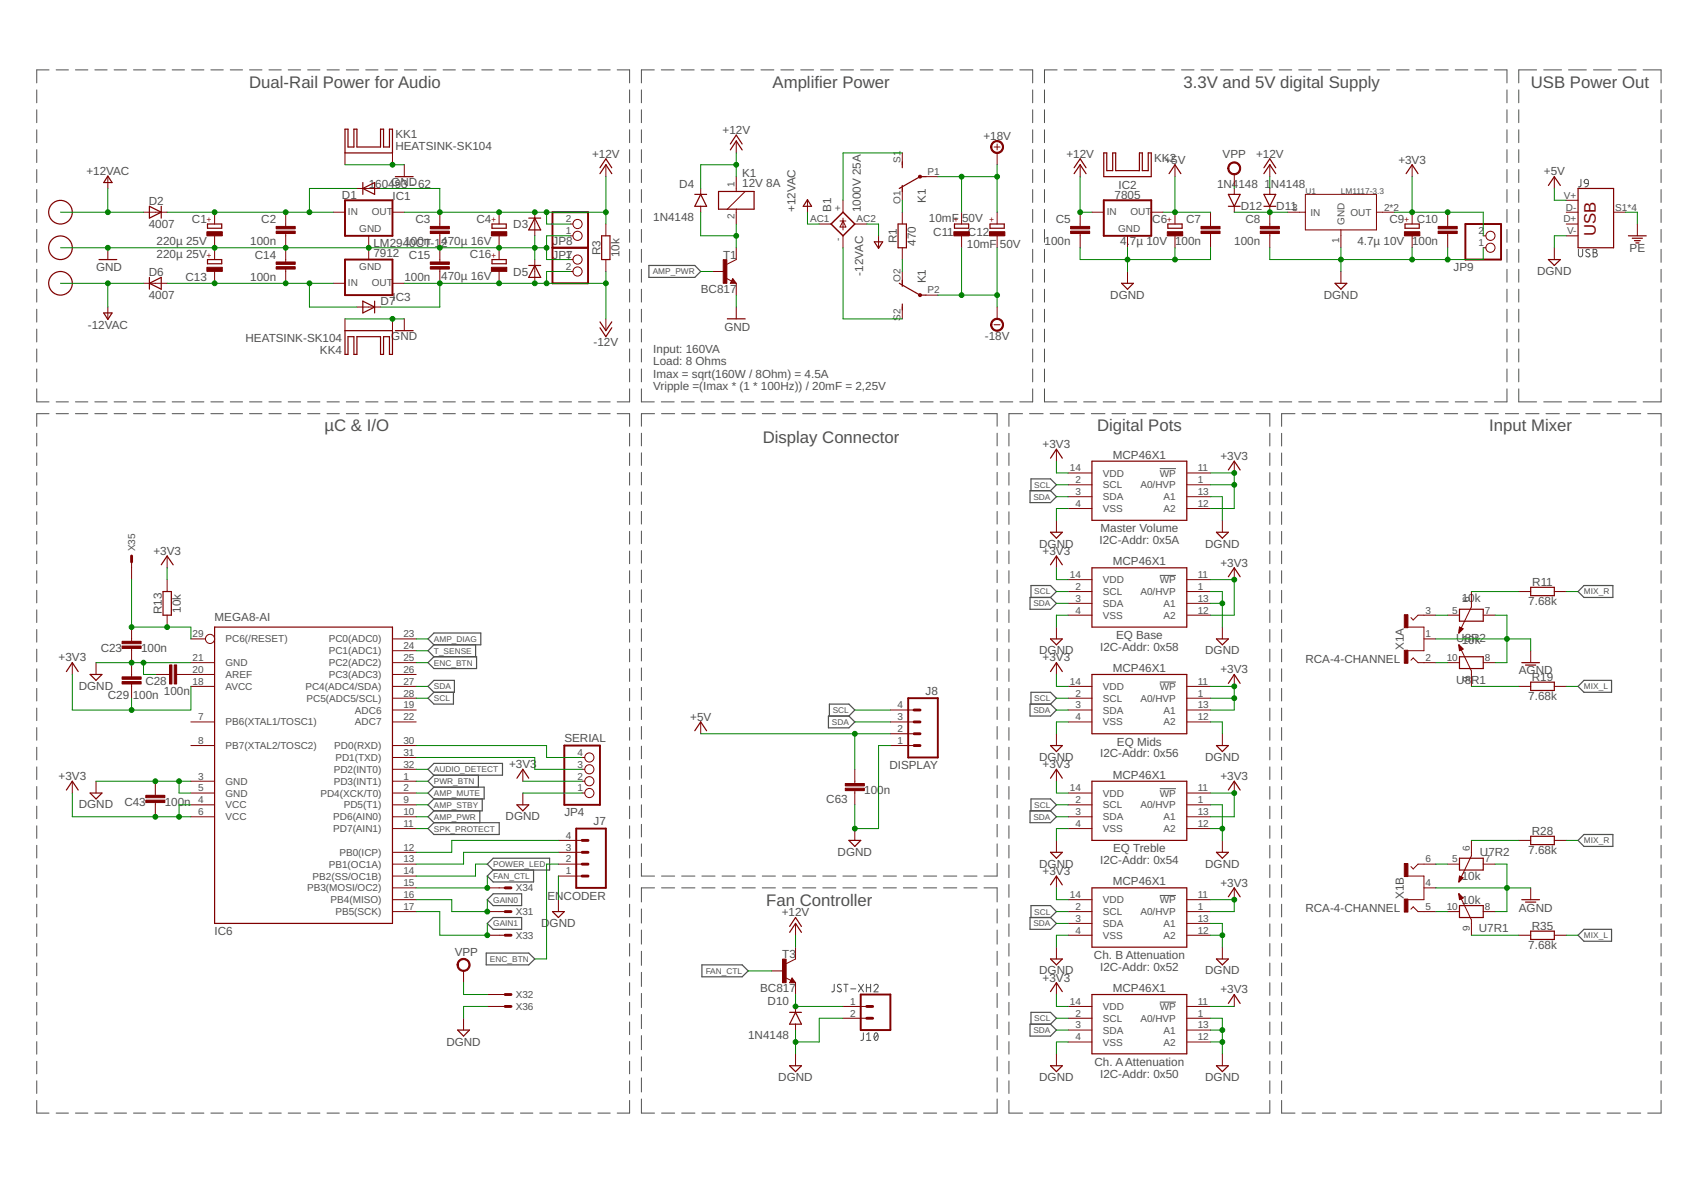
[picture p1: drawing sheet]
<svg xmlns="http://www.w3.org/2000/svg" width="297mm" height="210mm" viewBox="0 0 297 210" stroke-linecap="round" stroke-linejoin="round" font-family="sans-serif">
<defs><g id="words">
<g font-size="2.9" fill="#505050">
<text x="43.8" y="15.4">Dual-Rail Power for Audio</text>
<text x="135.7" y="15.4">Amplifier Power</text>
<text x="207.9" y="15.4">3.3V and 5V digital Supply</text>
<text x="268.9" y="15.4">USB Power Out</text>
<text x="57" y="75.8">µC &amp; I/O</text>
<text x="134" y="77.9">Display Connector</text>
<text x="192.7" y="75.8">Digital Pots</text>
<text x="261.6" y="75.8">Input Mixer</text>
<text x="134.6" y="159.1">Fan Controller</text>
</g>
<text font-size="2.9" fill="#800000" x="280.3" y="41.4" transform="rotate(-90 280.3 41.4)">USB</text>
<g font-size="2.1" fill="#505050">
<text x="126.9" y="23.5">+12V</text>
<text x="69.5" y="26.3">HEATSINK-SK104</text>
<text x="69.5" y="24.3">KK1</text>
<text x="104" y="27.7">+12V</text>
<text x="172.7" y="24.6">+18V</text>
<text x="187.3" y="27.7">+12V</text>
<text x="202.7" y="28.4">KK2</text>
<text x="204.5" y="28.7">+5V</text>
<text x="214.8" y="27.7">VPP</text>
<text x="220.6" y="27.7">+12V</text>
<text x="245.6" y="28.7">+3V3</text>
<text x="15.2" y="30.7">+12VAC</text>
<text x="60.1" y="35">D1</text>
<text x="64.8" y="33.1">1</text>
<text x="65.9" y="33.1">604GND62</text>
<text x="68.9" y="35.2">I</text>
<text x="69.3" y="33.1">93 -</text>
<text x="69.5" y="35.2">C1</text>
<text x="119.3" y="32.9">D4</text>
<text x="130.4" y="32.8">12V 8A</text>
<text x="130.4" y="31">K1</text>
<text x="162.7" y="35.6" transform="rotate(-90 162.7 35.6)">K1</text>
<text x="195.8" y="34.9">7805</text>
<text x="196.5" y="33.2">IC2</text>
<text x="213.8" y="32.9">1N4148</text>
<text x="222.1" y="32.9">1</text>
<text x="223.3" y="32.9">N4148</text>
<text x="271.2" y="30.8">+5V</text>
<text x="26.1" y="40">4007</text>
<text x="26.1" y="36">D2</text>
<text x="33.7" y="39.1">C1</text>
<text x="45.9" y="39.2">C2</text>
<text x="73" y="39.2">C3</text>
<text x="83.7" y="39.1">C4</text>
<text x="90.2" y="40.1">D3</text>
<text x="114.7" y="38.9">1N4148</text>
<text x="139.7" y="37.3" transform="rotate(-90 139.7 37.3)">+12VAC</text>
<text x="146" y="37.3" transform="rotate(-90 146 37.3)">B1</text>
<text x="151.2" y="37.3" transform="rotate(-90 151.2 37.3)">1000V 25A</text>
<text x="163.2" y="39">10mF</text>
<text x="163.9" y="41.5">C11</text>
<text x="169" y="39">50V</text>
<text x="170" y="41.5">C12</text>
<text x="185.4" y="39.2">C5</text>
<text x="202.4" y="39.1">C6</text>
<text x="208.3" y="39.2">C7</text>
<text x="217.9" y="36.8">D12</text>
<text x="218.8" y="39.2">C8</text>
<text x="224.2" y="36.8">D11</text>
<text x="244.1" y="39.1">C9</text>
<text x="248.9" y="39.2">C10</text>
<text x="16.9" y="47.7">GND</text>
<text x="27.5" y="45.3">220µ 25V</text>
<text x="27.5" y="43">220µ 25V</text>
<text x="44" y="43.1">100n</text>
<text x="44.8" y="45.4">C14</text>
<text x="65.6" y="45.2">7912</text>
<text x="65.6" y="43.3">LM294100CT</text>
<text x="71.8" y="45.4">C15</text>
<text x="73.3" y="43.1">0n-1</text>
<text x="77.5" y="43.3">2</text>
<text x="77.5" y="43">470µ 16V</text>
<text x="82.6" y="45.4">C16</text>
<text x="97.1" y="45.5">JP7</text>
<text x="97.1" y="43">JP8</text>
<text x="105.5" y="44.8" transform="rotate(-90 105.5 44.8)">R3</text>
<text x="108.8" y="45.2" transform="rotate(-90 108.8 45.2)">10k</text>
<text x="127" y="45.4">T1</text>
<text x="157.6" y="42.7" transform="rotate(-90 157.6 42.7)">R1</text>
<text x="160.9" y="43.1" transform="rotate(-90 160.9 43.1)">470</text>
<text x="169.8" y="43.6">10mF</text>
<text x="175.7" y="43.6">50V</text>
<text x="183.5" y="43.1">100n</text>
<text x="196.8" y="43">4.</text>
<text x="198.5" y="43">7µ 10V</text>
<text x="206.4" y="43.1">100n</text>
<text x="216.8" y="43.1">100n</text>
<text x="238.4" y="43">4.7µ 10V</text>
<text x="248.1" y="43.1">100n</text>
<text x="255.3" y="47.6">JP9</text>
<text x="286.3" y="44.4">PE</text>
<text x="26.1" y="52.5">4007</text>
<text x="26.1" y="48.5">D6</text>
<text x="32.6" y="49.3">C13</text>
<text x="44" y="49.3">100n</text>
<text x="66.9" y="53.5">D7</text>
<text x="68.9" y="52.9">IC3</text>
<text x="71" y="49.3">100n</text>
<text x="77.5" y="49.2">470µ 16V</text>
<text x="90.2" y="48.4">D5</text>
<text x="123.1" y="51.4">BC817</text>
<text x="151.6" y="48.5" transform="rotate(-90 151.6 48.5)">-12VAC</text>
<text x="162.7" y="49.8" transform="rotate(-90 162.7 49.8)">K1</text>
<text x="195" y="52.5">DGND</text>
<text x="232.5" y="52.5">DGND</text>
<text x="270" y="48.3">DGND</text>
<text x="15.4" y="57.8">-12VAC</text>
<text x="68.7" y="59.8">GND</text>
<text x="127.2" y="58.1">GND</text>
<text x="173" y="59.8">-18V</text>
<text x="43.1" y="60.1">HEATSINK-SK104</text>
<text x="56.2" y="62.2">KK4</text>
<text x="104.3" y="60.8">-12V</text>
<text x="114.8" y="62">Input: 160VA</text>
<text x="114.8" y="64.1">Load: 8 Ohms</text>
<text x="114.8" y="66.3">Imax = sqrt(160W / 8Ohm) = 4.5A</text>
<text x="114.8" y="68.5">Vripple =(Imax * (1 * 100Hz)) / 20mF = 2,25V</text>
<text x="183.2" y="78.7">+3V3</text>
<text x="195.5" y="80.6">MCP46X1</text>
<text x="214.4" y="80.8">+3V3</text>
<text x="193.1" y="95.6">I2C-Addr: 0x5A</text>
<text x="193.3" y="93.5">Master Volume</text>
<text x="27" y="97.4">+3V3</text>
<text x="182.5" y="96.2">DGND</text>
<text x="183.2" y="97.4">+3V3</text>
<text x="195.5" y="99.3">MCP46X1</text>
<text x="211.7" y="96.2">DGND</text>
<text x="214.4" y="99.5">+3V3</text>
<text x="28.4" y="107.9" transform="rotate(-90 28.4 107.9)">R13</text>
<text x="31.8" y="107.6" transform="rotate(-90 31.8 107.6)">10k</text>
<text x="256.8" y="105.8">10</text>
<text x="259.1" y="105.8">k</text>
<text x="268.5" y="106.3">7.68k</text>
<text x="269.2" y="103">R11</text>
<text x="37.7" y="109.1">MEGA8-AI</text>
<text x="196" y="112.2">EQ Base</text>
<text x="255.8" y="112.8">U180Rk2</text>
<text x="10.3" y="116.2">+3V3</text>
<text x="17.7" y="114.5">C23</text>
<text x="24.8" y="114.5">100n</text>
<text x="182.5" y="114.9">DGND</text>
<text x="183.2" y="116.2">+3V3</text>
<text x="193.2" y="114.3">I2C-Addr: 0x58</text>
<text x="195.5" y="118.1">MCP46X1</text>
<text x="211.7" y="114.9">DGND</text>
<text x="214.4" y="118.3">+3V3</text>
<text x="229.3" y="116.4">RCA-4-CHANNEL</text>
<text x="246.6" y="114.2" transform="rotate(-90 246.6 114.2)">X1A</text>
<text x="266.8" y="118.5">AGND</text>
<text x="269.1" y="119.6">R19</text>
<text x="13.8" y="121.2">DGND</text>
<text x="18.9" y="122.8">C29</text>
<text x="23.3" y="122.8">100n</text>
<text x="25.5" y="120.2">C28</text>
<text x="28.8" y="122.1">100n</text>
<text x="162.6" y="122">J8</text>
<text x="255.8" y="120.1">U8R1</text>
<text x="268.5" y="123">7.68k</text>
<text x="99.1" y="130.3">SERIAL</text>
<text x="121.2" y="126.6">+5V</text>
<text x="196.2" y="131">EQ Mids</text>
<text x="10.3" y="137">+3V3</text>
<text x="89.4" y="134.9">+3V3</text>
<text x="156.2" y="135.1">DISPLAY</text>
<text x="182.5" y="133.7">DGND</text>
<text x="183.2" y="134.9">+3V3</text>
<text x="193.2" y="133.1">I2C-Addr: 0x56</text>
<text x="195.5" y="136.8">MCP46X1</text>
<text x="211.7" y="133.7">DGND</text>
<text x="214.4" y="137">+3V3</text>
<text x="13.8" y="142">DGND</text>
<text x="21.8" y="141.5">C43</text>
<text x="28.9" y="141.5">100n</text>
<text x="99.1" y="143.4">JP4</text>
<text x="145.1" y="141.1">C63</text>
<text x="151.8" y="139.5">100n</text>
<text x="88.8" y="144.1">DGND</text>
<text x="104.3" y="144.9">J7</text>
<text x="195.5" y="149.7">EQ Treble</text>
<text x="269.1" y="146.7">R28</text>
<text x="147.1" y="150.3">DGND</text>
<text x="182.5" y="152.4">DGND</text>
<text x="183.2" y="153.7">+3V3</text>
<text x="193.2" y="151.8">I2C-Addr: 0x54</text>
<text x="195.5" y="155.5">MCP46X1</text>
<text x="211.7" y="152.4">DGND</text>
<text x="214.4" y="155.7">+3V3</text>
<text x="256.8" y="154.5">10k</text>
<text x="260" y="150.3">U7R2</text>
<text x="268.5" y="150">7.68k</text>
<text x="96.2" y="158">ENCODER</text>
<text x="137.3" y="161">+12V</text>
<text x="229.3" y="160.1">RCA-4-CHANNEL</text>
<text x="246.6" y="157.9" transform="rotate(-90 246.6 157.9)">X1B</text>
<text x="256.8" y="158.7">10k</text>
<text x="266.8" y="160.1">AGND</text>
<text x="37.7" y="164.3">IC6</text>
<text x="79.9" y="167.9">VPP</text>
<text x="95.1" y="162.8">D</text>
<text x="96.5" y="162.8">GND</text>
<text x="259.8" y="163.6">U7R1</text>
<text x="268.5" y="166.7">7.68k</text>
<text x="269.1" y="163.3">R35</text>
<text x="137.4" y="168.3">T3</text>
<text x="182.5" y="171.2">DGND</text>
<text x="183.2" y="172.4">+3V3</text>
<text x="192.2" y="168.4">Ch. B Attenuation</text>
<text x="193.2" y="170.5">I2C-Addr: 0x52</text>
<text x="211.7" y="171.2">DGND</text>
<text x="133.5" y="174.2">BC817</text>
<text x="134.8" y="176.6">D10</text>
<text x="195.5" y="174.3">MCP46X1</text>
<text x="214.4" y="174.5">+3V3</text>
<text x="78.4" y="183.7">DGND</text>
<text x="131.4" y="182.6">1N4148</text>
<text x="136.7" y="189.9">DGND</text>
<text x="182.5" y="189.9">DGND</text>
<text x="192.3" y="187.2">Ch. AAttenuation</text>
<text x="193.2" y="189.3">I2C-Addr: 0x50</text>
<text x="211.7" y="189.9">DGND</text>
</g>
<g font-size="1.8" fill="#505050">
<text x="158.2" y="28.6" transform="rotate(-90 158.2 28.6)">S1</text>
<text x="129" y="32.8" transform="rotate(-90 129 32.8)">1</text>
<text x="158.2" y="35.7" transform="rotate(-90 158.2 35.7)">O1</text>
<text x="162.9" y="30.7">P1</text>
<text x="274.7" y="34.9">V+</text>
<text x="61.1" y="37.8">IN</text>
<text x="63.1" y="40.8">GND</text>
<text x="65.3" y="37.8">OUT</text>
<text x="99.4" y="41.1">1</text>
<text x="99.4" y="39.1">2</text>
<text x="129" y="38.5" transform="rotate(-90 129 38.5)">2</text>
<text x="142.3" y="39.1">AC1</text>
<text x="147.8" y="37" transform="rotate(-90 147.8 37)">+</text>
<text x="150.5" y="39.1">AC2</text>
<text x="194.4" y="37.8">IN</text>
<text x="196.4" y="40.8">GND</text>
<text x="198.6" y="37.8">OUT</text>
<text x="227" y="37">3</text>
<text x="230.2" y="37.9">IN</text>
<text x="236.2" y="39.5" transform="rotate(-90 236.2 39.5)">GND</text>
<text x="237.2" y="37.9">OUT</text>
<text x="243.1" y="37">2*2</text>
<text x="259.7" y="41.1">2</text>
<text x="274.6" y="39.1">D+</text>
<text x="275" y="37">D-</text>
<text x="275.3" y="41.1">V-</text>
<text x="283.7" y="37">S1*4</text>
<text x="63.1" y="47.5">GND</text>
<text x="99.4" y="45.3">1</text>
<text x="99.4" y="47.4">2</text>
<text x="147.8" y="42.3" transform="rotate(-90 147.8 42.3)">-</text>
<text x="235.3" y="42.7" transform="rotate(-90 235.3 42.7)">1</text>
<text x="259.7" y="43.2">1</text>
<text x="61.1" y="50.3">IN</text>
<text x="65.3" y="50.3">OUT</text>
<text x="158.2" y="49.5" transform="rotate(-90 158.2 49.5)">O2</text>
<text x="162.9" y="51.6">P2</text>
<text x="158.2" y="56.4" transform="rotate(-90 158.2 56.4)">S2</text>
<text x="187.9" y="82.8">14</text>
<text x="193.7" y="83.7">VDD</text>
<text x="203.7" y="83.7">WP</text>
<text x="210.4" y="82.8">11</text>
<text x="188.9" y="84.9">2</text>
<text x="188.9" y="87">3</text>
<text x="188.9" y="89">4</text>
<text x="193.7" y="85.8">SCL</text>
<text x="193.7" y="87.9">SDA</text>
<text x="193.7" y="89.9">VSS</text>
<text x="200.3" y="85.8">A0/HVP</text>
<text x="204.4" y="87.9">A1</text>
<text x="204.4" y="89.9">A2</text>
<text x="210.4" y="84.9">1</text>
<text x="210.4" y="87">13</text>
<text x="210.4" y="89">12</text>
<text x="23.7" y="96.8" transform="rotate(-90 23.7 96.8)">X35</text>
<text x="187.9" y="101.5">14</text>
<text x="210.4" y="101.5">11</text>
<text x="188.9" y="103.6">2</text>
<text x="188.9" y="105.7">3</text>
<text x="188.9" y="107.8">4</text>
<text x="193.7" y="104.5">SCL</text>
<text x="193.7" y="106.6">SDA</text>
<text x="193.7" y="102.4">VDD</text>
<text x="200.3" y="104.5">A0/HVP</text>
<text x="203.7" y="102.4">WP</text>
<text x="204.4" y="106.6">A1</text>
<text x="210.4" y="103.6">1</text>
<text x="210.4" y="105.7">13</text>
<text x="210.4" y="107.8">12</text>
<text x="250.4" y="107.8">3</text>
<text x="255.1" y="107.8">5</text>
<text x="258.2" y="105.7" transform="rotate(-90 258.2 105.7)">6</text>
<text x="260.8" y="107.8">7</text>
<text x="33.8" y="111.9">29</text>
<text x="39.6" y="112.9">PC6(/RESET)</text>
<text x="57.7" y="112.9">PC0(ADC0)</text>
<text x="70.9" y="111.9">23</text>
<text x="193.7" y="108.7">VSS</text>
<text x="204.4" y="108.7">A2</text>
<text x="250.4" y="111.9">1</text>
<text x="33.8" y="116.1">21</text>
<text x="33.8" y="118.2">20</text>
<text x="39.6" y="117">GND</text>
<text x="39.6" y="119.1">AREF</text>
<text x="57.7" y="119.1">PC3(ADC3)</text>
<text x="57.7" y="117">PC2(ADC2)</text>
<text x="57.7" y="114.9">PC1(ADC1)</text>
<text x="70.9" y="118.2">26</text>
<text x="70.9" y="116.1">25</text>
<text x="70.9" y="114">24</text>
<text x="250.4" y="116.1">2</text>
<text x="254.1" y="116.1">10</text>
<text x="258.2" y="119.7" transform="rotate(-90 258.2 119.7)">9</text>
<text x="260.8" y="116.1">8</text>
<text x="33.8" y="120.3">18</text>
<text x="39.6" y="121.2">AVCC</text>
<text x="53.6" y="121.2">PC4(ADC4/SDA)</text>
<text x="53.8" y="123.3">PC5(ADC5/SCL)</text>
<text x="62.3" y="125.3">ADC6</text>
<text x="70.9" y="124.4">19</text>
<text x="70.9" y="122.3">28</text>
<text x="70.9" y="120.3">27</text>
<text x="157.7" y="124.4">4</text>
<text x="187.9" y="120.3">14</text>
<text x="188.9" y="122.3">2</text>
<text x="188.9" y="124.4">3</text>
<text x="193.7" y="123.3">SCL</text>
<text x="193.7" y="125.3">SDA</text>
<text x="193.7" y="121.2">VDD</text>
<text x="200.3" y="123.3">A0/HVP</text>
<text x="203.7" y="121.2">WP</text>
<text x="204.4" y="125.3">A1</text>
<text x="210.4" y="122.3">1</text>
<text x="210.4" y="124.4">13</text>
<text x="210.4" y="120.3">11</text>
<text x="34.8" y="130.7">8</text>
<text x="34.8" y="126.5">7</text>
<text x="39.6" y="131.6">PB7(XTAL2/TOSC2)</text>
<text x="39.6" y="127.4">PB6(XTAL1/TOSC1)</text>
<text x="58.7" y="131.6">PD0(RXD)</text>
<text x="62.3" y="127.4">ADC7</text>
<text x="70.9" y="130.7">30</text>
<text x="70.9" y="126.5">22</text>
<text x="157.7" y="130.7">1</text>
<text x="157.7" y="128.6">2</text>
<text x="157.7" y="126.5">3</text>
<text x="188.9" y="126.5">4</text>
<text x="193.7" y="127.4">VSS</text>
<text x="204.4" y="127.4">A2</text>
<text x="210.4" y="126.5">12</text>
<text x="34.8" y="136.9">3</text>
<text x="39.6" y="137.8">GND</text>
<text x="58.6" y="137.8">PD3(INT1)</text>
<text x="58.6" y="135.8">PD2(INT0)</text>
<text x="58.9" y="133.7">PD1(TXD)</text>
<text x="70.9" y="136.9">1</text>
<text x="70.9" y="134.8">32</text>
<text x="70.9" y="132.8">31</text>
<text x="101.5" y="136.9">2</text>
<text x="101.5" y="134.8">3</text>
<text x="101.5" y="132.8">4</text>
<text x="34.8" y="139">5</text>
<text x="34.8" y="141.1">4</text>
<text x="34.8" y="143.2">6</text>
<text x="39.6" y="139.9">GND</text>
<text x="39.6" y="142">VCC</text>
<text x="56.3" y="139.9">PD4(XCK/T0)</text>
<text x="60.4" y="142">PD5(T1)</text>
<text x="70.9" y="143.2">10</text>
<text x="70.9" y="141.1">9</text>
<text x="70.9" y="139">2</text>
<text x="101.5" y="139">1</text>
<text x="187.9" y="139">14</text>
<text x="188.9" y="141.1">2</text>
<text x="188.9" y="143.2">3</text>
<text x="193.7" y="142">SCL</text>
<text x="193.7" y="139.9">VDD</text>
<text x="200.3" y="142">A0/HVP</text>
<text x="203.7" y="139.9">WP</text>
<text x="210.4" y="141.1">1</text>
<text x="210.4" y="143.2">13</text>
<text x="210.4" y="139">11</text>
<text x="39.6" y="144.1">VCC</text>
<text x="58.5" y="146.2">PD7(AIN1)</text>
<text x="58.5" y="144.1">PD6(AIN0)</text>
<text x="70.9" y="149.4">12</text>
<text x="70.9" y="145.3">11</text>
<text x="99.4" y="149.4">3</text>
<text x="99.4" y="147.3">4</text>
<text x="188.9" y="145.3">4</text>
<text x="193.7" y="144.1">SDA</text>
<text x="193.7" y="146.2">VSS</text>
<text x="204.4" y="144.1">A1</text>
<text x="204.4" y="146.2">A2</text>
<text x="210.4" y="145.3">12</text>
<text x="258.2" y="149.4" transform="rotate(-90 258.2 149.4)">6</text>
<text x="54.9" y="154.5">PB2(SS/OC1B)</text>
<text x="57.7" y="152.4">PB1(OC1A)</text>
<text x="59.6" y="150.3">PB0(ICP)</text>
<text x="70.9" y="155.7">15</text>
<text x="70.9" y="153.6">14</text>
<text x="70.9" y="151.5">13</text>
<text x="99.4" y="153.6">1</text>
<text x="99.4" y="151.5">2</text>
<text x="250.4" y="151.5">6</text>
<text x="250.4" y="155.7">4</text>
<text x="255.1" y="151.5">5</text>
<text x="260.8" y="151.5">7</text>
<text x="53.9" y="156.6">PB3(MOSI/OC2)</text>
<text x="58" y="158.7">PB4(MISO)</text>
<text x="58.9" y="160.7">PB5(SCK)</text>
<text x="70.9" y="159.8">17</text>
<text x="70.9" y="157.7">16</text>
<text x="90.6" y="160.7">X31</text>
<text x="90.6" y="156.6">X34</text>
<text x="187.9" y="157.7">14</text>
<text x="188.9" y="159.8">2</text>
<text x="188.9" y="161.9">3</text>
<text x="193.7" y="160.7">SCL</text>
<text x="193.7" y="158.7">VDD</text>
<text x="200.3" y="160.7">A0/HVP</text>
<text x="203.7" y="158.7">WP</text>
<text x="210.4" y="159.8">1</text>
<text x="210.4" y="161.9">13</text>
<text x="210.4" y="157.7">11</text>
<text x="250.4" y="159.8">5</text>
<text x="254.1" y="159.8">10</text>
<text x="260.8" y="159.8">8</text>
<text x="90.6" y="164.9">X33</text>
<text x="188.9" y="164">4</text>
<text x="193.7" y="162.8">SDA</text>
<text x="193.7" y="164.9">VSS</text>
<text x="204.4" y="162.8">A1</text>
<text x="204.4" y="164.9">A2</text>
<text x="210.4" y="164">12</text>
<text x="258.2" y="163.5" transform="rotate(-90 258.2 163.5)">9</text>
<text x="90.6" y="175.3">X32</text>
<text x="90.6" y="177.4">X36</text>
<text x="149.4" y="176.5">1</text>
<text x="149.4" y="178.6">2</text>
<text x="187.9" y="176.5">14</text>
<text x="188.9" y="178.6">2</text>
<text x="193.7" y="179.5">SCL</text>
<text x="193.7" y="177.4">VDD</text>
<text x="200.3" y="179.5">A0/HVP</text>
<text x="203.7" y="177.4">WP</text>
<text x="210.4" y="178.6">1</text>
<text x="210.4" y="176.5">11</text>
<text x="188.9" y="180.6">3</text>
<text x="188.9" y="182.7">4</text>
<text x="193.7" y="181.6">SDA</text>
<text x="193.7" y="183.6">VSS</text>
<text x="204.4" y="181.6">A1</text>
<text x="204.4" y="183.6">A2</text>
<text x="210.4" y="180.6">13</text>
<text x="210.4" y="182.7">12</text>
</g>
<g font-size="1.5" fill="#505050">
<text x="229.3" y="34.1">U1</text>
<text x="235.5" y="34.1">LM1117-3</text>
<text x="241.9" y="34.1">.3</text>
<text x="114.7" y="48.2">AMP_PWR</text>
<text x="181.5" y="87.8">SDA</text>
<text x="181.7" y="85.7">SCL</text>
<text x="181.5" y="106.5">SDA</text>
<text x="181.7" y="104.4">SCL</text>
<text x="278.2" y="104.4">MIX_R</text>
<text x="76.2" y="112.7">AMP_DIAG</text>
<text x="76.2" y="114.8">T_SENSE</text>
<text x="76.2" y="116.9">ENC_BTN</text>
<text x="76.2" y="123.2">SCL</text>
<text x="76.2" y="121.1">SDA</text>
<text x="146.3" y="125.2">SCL</text>
<text x="181.5" y="125.2">SDA</text>
<text x="181.7" y="123.2">SCL</text>
<text x="278.2" y="121.1">MIX_L</text>
<text x="146.1" y="127.3">SDA</text>
<text x="76.2" y="135.7">AUDIO_DETECT</text>
<text x="76.2" y="137.7">PWR_BTN</text>
<text x="76.2" y="139.8">AMP_MUTE</text>
<text x="76.2" y="141.9">AMP_STBY</text>
<text x="76.2" y="144">AMP_PWR</text>
<text x="181.5" y="144">SDA</text>
<text x="181.7" y="141.9">SCL</text>
<text x="76.2" y="146.1">SPK_PROTECT</text>
<text x="278.2" y="148.1">MIX_R</text>
<text x="86.6" y="154.4">FAN_CTL</text>
<text x="86.6" y="152.3">POWER_LED</text>
<text x="86.6" y="158.6">GAIN0</text>
<text x="181.7" y="160.6">SCL</text>
<text x="86.6" y="162.7">GAIN1</text>
<text x="181.5" y="162.7">SDA</text>
<text x="278.2" y="164.8">MIX_L</text>
<text x="86.1" y="169">ENC_BTN</text>
<text x="124" y="171">FAN_CTL</text>
<text x="181.7" y="179.4">SCL</text>
<text x="181.5" y="181.5">SDA</text>
</g>
<g font-size="1.5" fill="#800000">
<text x="37.2" y="39" transform="rotate(-90 37.2 39)">+</text>
<text x="87.2" y="39" transform="rotate(-90 87.2 39)">+</text>
<text x="168.4" y="39" transform="rotate(-90 168.4 39)">+</text>
<text x="174.7" y="39" transform="rotate(-90 174.7 39)">+</text>
<text x="205.9" y="39" transform="rotate(-90 205.9 39)">+</text>
<text x="247.6" y="39" transform="rotate(-90 247.6 39)">+</text>
<text x="37.2" y="45.3" transform="rotate(-90 37.2 45.3)">+</text>
<text x="87.2" y="45.3" transform="rotate(-90 87.2 45.3)">+</text>
</g>
</g></defs>
<g fill="none" stroke="#505050" stroke-width=".18">
<path d="M6.5 15.8v2.3M6.5 19.3v2.2M8.6 12.3h-2.1v2.3M9.9 12.3h2.1M13.3 12.3h2.1M16.7 12.3h2.1M20 12.3h2.2M23.5 12.3h2.1M26.8 12.3h2.2M30.2 12.3h2.2M33.7 12.3h2.1M37 12.3h2.2"/>
<path d="M40.4 12.3h2.2M43.8 12.3h2.2M47.2 12.3h2.2M50.6 12.3h2.2M54 12.3h2.2M57.4 12.3h2.2M60.8 12.3h2.2M64.2 12.3h2.2M67.6 12.3h2.2M71 12.3h2.2M74.4 12.3h2.2M77.8 12.3h2.2"/>
<path d="M81.2 12.3h2.2M84.6 12.3h2.2M88 12.3h2.2M91.4 12.3h2.2M94.8 12.3h2.2M98.2 12.3h2.2M101.6 12.3h2.2M105 12.3h2.2M108.4 12.3h2.2v2.3M110.6 15.8v2.3M110.6 19.3v2.2M112.7 15.8v2.3"/>
<path d="M112.7 19.3v2.2M114.9 12.3h-2.2v2.3M116.2 12.3h2.2M119.7 12.3h2.2M123.2 12.3h2.2M126.7 12.3h2.2M130.2 12.3h2.2M133.7 12.3h2.2M137.2 12.3h2.2M140.7 12.3h2.2M144.1 12.3h2.3M147.7 12.3h2.2"/>
<path d="M151.2 12.3h2.2M154.6 12.3h2.3M158.1 12.3h2.3M161.6 12.3h2.3M165.1 12.3h2.3M168.6 12.3h2.3M172.1 12.3h2.3M175.6 12.3h2.3M179.1 12.3h2.3v2.3M181.4 15.8v2.3M181.4 19.3v2.2M183.5 15.8v2.3"/>
<path d="M183.5 19.3v2.2M185.7 12.3h-2.2v2.3M186.9 12.3h2.2M190.4 12.3h2.2M193.8 12.3h2.2M197.2 12.3h2.2M200.7 12.3h2.2M204.1 12.3h2.2M207.5 12.3h2.2M211 12.3h2.2M214.4 12.3h2.2M217.8 12.3h2.2"/>
<path d="M221.3 12.3h2.2M224.7 12.3h2.2M228.1 12.3h2.3M231.6 12.3h2.2M235 12.3h2.2M238.4 12.3h2.3M241.9 12.3h2.2M245.3 12.3h2.2M248.8 12.3h2.2M252.2 12.3h2.2M255.6 12.3h2.2M259.1 12.3h2.2"/>
<path d="M262.5 12.3h2.2v2.3M264.7 15.8v2.3M264.7 19.3v2.2M266.8 15.8v2.3M266.8 19.3v2.2M269.9 12.3h-3.1v2.3M271.2 12.3h3.1M275.5 12.3h3.2M279.9 12.3h3.1M284.3 12.3h3.1M288.6 12.3h3.2v2.3M291.8 15.8v2.3"/>
<path d="M291.8 19.3v2.2M6.5 22.8v2.3M6.5 26.3v2.3M6.5 29.8v2.3M6.5 33.3v2.3M6.5 36.8v2.3M110.6 22.8v2.3M110.6 26.3v2.3M110.6 29.8v2.3M110.6 33.3v2.3M110.6 36.8v2.3M112.7 22.8v2.3"/>
<path d="M112.7 26.3v2.3M112.7 29.8v2.3M112.7 33.3v2.3M112.7 36.8v2.3M181.4 22.8v2.3M181.4 26.3v2.3M181.4 29.8v2.3M181.4 33.3v2.3M181.4 36.8v2.3M183.5 22.8v2.3M183.5 26.3v2.3M183.5 29.8v2.3"/>
<path d="M183.5 33.3v2.3M183.5 36.8v2.3M264.7 22.8v2.3M264.7 26.3v2.3M264.7 29.8v2.3M264.7 33.3v2.3M264.7 36.8v2.3M266.8 22.8v2.3M266.8 26.3v2.3M266.8 29.8v2.3M266.8 33.3v2.3M266.8 36.8v2.3"/>
<path d="M277.7 31.5v1.2l-.4 .1M278.4 31.6l.3-.1 .2 .1 .1 .6h-.5l-.2-.1zM279 32.2l-.2 .5-.4 .1M291.8 22.8v2.3M291.8 26.3v2.3M291.8 29.8v2.3M291.8 33.3v2.3M291.8 36.8v2.3M6.5 40.3v2.3M6.5 43.8v2.3M6.5 47.3v2.3M6.5 50.8v2.3"/>
<path d="M6.5 54.3v2.3M6.5 57.8v2.3M110.6 40.3v2.3M110.6 43.8v2.3M110.6 47.3v2.3M110.6 50.8v2.3M110.6 54.3v2.3M110.6 57.8v2.3M112.7 40.3v2.3M112.7 43.8v2.3M112.7 47.3v2.3M112.7 50.8v2.3"/>
<path d="M112.7 54.3v2.3M112.7 57.8v2.3M181.4 40.3v2.3M181.4 43.8v2.3M181.4 47.3v2.3M181.4 50.8v2.3M181.4 54.3v2.3M181.4 57.8v2.3M183.5 40.3v2.3M183.5 43.8v2.3M183.5 47.3v2.3M183.5 50.8v2.3"/>
<path d="M183.5 54.3v2.3M183.5 57.8v2.3M264.7 40.3v2.3M264.7 43.8v2.3M264.7 47.3v2.3M264.7 50.8v2.3M264.7 54.3v2.3M264.7 57.8v2.3M266.8 40.3v2.3M266.8 43.8v2.3M266.8 47.3v2.3M266.8 50.8v2.3"/>
<path d="M266.8 54.3v2.3M266.8 57.8v2.3M277.3 43.8v.9a.37 .37 0 0 0 .3 .4 .37 .37 0 0 0 .4-.4v-.9M279.2 43.9l-.4-.1-.2 .3 .1 .2 .4 .3a.36 .36 0 0 1 0 .5 .36 .36 0 0 1-.5-.2M279.8 43.8l.6 .1 .1 .3-.3 .2a.37 .37 0 0 1 .4 .4 .37 .37 0 0 1-.4 .3h-.4zM279.8 44.4h.4M291.8 40.3v2.3M291.8 43.8v2.3M291.8 47.3v2.3M291.8 50.8v2.3M291.8 54.3v2.3M291.8 57.8v2.3"/>
<path d="M6.5 68.3v2.3h2.1M6.5 61.3v2.3M6.5 64.8v2.3M6.5 76.1v2.2M6.5 79.6v2.2M8.6 72.7h-2.1v2.2M9.9 72.7h2.1M9.9 70.6h2.1M13.3 72.7h2.1M13.3 70.6h2.1M16.7 72.7h2.1M16.7 70.6h2.1"/>
<path d="M20 72.7h2.2M20 70.6h2.2M23.5 72.7h2.1M23.5 70.6h2.1M26.8 72.7h2.2M26.8 70.6h2.2M30.2 72.7h2.2M30.2 70.6h2.2M33.7 72.7h2.1M33.7 70.6h2.1M37 72.7h2.2M37 70.6h2.2"/>
<path d="M40.4 72.7h2.2M40.4 70.6h2.2M43.8 72.7h2.2M43.8 70.6h2.2M47.2 72.7h2.2M47.2 70.6h2.2M50.6 72.7h2.2M50.6 70.6h2.2M54 72.7h2.2M54 70.6h2.2M57.4 72.7h2.2M57.4 70.6h2.2"/>
<path d="M60.8 72.7h2.2M60.8 70.6h2.2M64.2 72.7h2.2M64.2 70.6h2.2M67.6 72.7h2.2M67.6 70.6h2.2M71 72.7h2.2M71 70.6h2.2M74.4 72.7h2.2M74.4 70.6h2.2M77.8 72.7h2.2M77.8 70.6h2.2"/>
<path d="M81.2 72.7h2.2M81.2 70.6h2.2M84.6 72.7h2.2M84.6 70.6h2.2M88 72.7h2.2M88 70.6h2.2M91.4 72.7h2.2M91.4 70.6h2.2M94.8 72.7h2.2M94.8 70.6h2.2M98.2 72.7h2.2M98.2 70.6h2.2"/>
<path d="M101.6 72.7h2.2M101.6 70.6h2.2M105 72.7h2.2M105 70.6h2.2M108.4 72.7h2.2v2.2M110.6 68.3v2.3h-2.2M110.6 61.3v2.3M110.6 64.8v2.3M110.6 76.1v2.2M110.6 79.6v2.2M112.7 61.3v2.3M112.7 64.8v2.3"/>
<path d="M112.7 68.3v2.3h2.2M112.7 76.1v2.2M112.7 79.5v2.2M115 72.7h-2.3v2.2M116.2 70.6h2.2M116.2 72.7h2.3M119.7 70.6h2.2M119.7 72.7h2.4M123.2 70.6h2.2M123.3 72.7h2.3M126.7 70.6h2.2M126.8 72.7h2.3"/>
<path d="M130.2 70.6h2.2M130.4 72.7h2.3M133.7 70.6h2.2M133.9 72.7h2.3M137.2 70.6h2.2M137.5 72.7h2.3M140.7 70.6h2.2M141 72.7h2.3M144.1 70.6h2.3M144.5 72.7h2.3M147.7 70.6h2.2M148.1 72.7h2.3"/>
<path d="M151.2 70.6h2.2M151.6 72.7h2.3M154.6 70.6h2.3M155.2 72.7h2.3M158.1 70.6h2.3M158.7 72.7h2.3M161.6 70.6h2.3M162.2 72.7h2.3M165.1 70.6h2.3M165.8 72.7h2.3M168.6 70.6h2.3M169.3 72.7h2.3"/>
<path d="M172.1 70.6h2.3M172.8 72.7h2.4v2.2M175.2 76.1v2.2M175.2 79.5v2.2M175.6 70.6h2.3M177.2 76.1v2.2M177.2 79.6v2.2M179.6 72.7h-2.4v2.2M180.8 72.7h2.4M181.4 61.3v2.3M181.4 64.8v2.3M181.4 68.3v2.3h-2.3"/>
<path d="M183.5 68.3v2.3h2.2M183.5 61.3v2.3M183.5 64.8v2.3M184.5 72.7h2.4M186.9 70.6h2.2M188.1 72.7h2.4M190.4 70.6h2.2M191.7 72.7h2.4M193.8 70.6h2.2M195.3 72.7h2.4M197.2 70.6h2.2M198.9 72.7h2.4"/>
<path d="M200.7 70.6h2.2M202.6 72.7h2.4M204.1 70.6h2.2M206.2 72.7h2.4M207.5 70.6h2.2M209.8 72.7h2.4M211 70.6h2.2M213.4 72.7h2.4M214.4 70.6h2.2M217 72.7h2.4M217.8 70.6h2.2M220.7 72.7h2.4v2.2"/>
<path d="M221.3 70.6h2.2M223.1 76.1v2.2M223.1 79.6v2.2M224.7 70.6h2.2M225.1 76.1v2.2M225.1 79.6v2.2M227.5 72.7h-2.4v2.2M228.1 70.6h2.3M228.7 72.7h2.4M231.6 70.6h2.2M232.3 72.7h2.3M235 70.6h2.2"/>
<path d="M235.9 72.7h2.3M238.4 70.6h2.3M239.4 72.7h2.4M241.9 70.6h2.2M243 72.7h2.3M245.3 70.6h2.2M246.6 72.7h2.3M248.8 70.6h2.2M250.1 72.7h2.4M252.2 70.6h2.2M253.7 72.7h2.4M255.6 70.6h2.2"/>
<path d="M257.3 72.7h2.3M259.1 70.6h2.2M260.9 72.7h2.3M264.4 72.7h2.4M264.7 68.3v2.3h-2.2M264.7 61.3v2.3M264.7 64.8v2.3M266.8 68.3v2.3h3.1M266.8 61.3v2.3M266.8 64.8v2.3M268 72.7h2.3M271.2 70.6h3.1"/>
<path d="M271.6 72.7h2.3M275.1 72.7h2.4M275.5 70.6h3.2M278.7 72.7h2.4M279.9 70.6h3.1M282.3 72.7h2.3M284.3 70.6h3.1M285.9 72.7h2.3M289.4 72.7h2.4v2.2M291.8 61.3v2.3M291.8 64.8v2.3M291.8 68.3v2.3h-3.2"/>
<path d="M291.8 76.1v2.2M291.8 79.6v2.2M6.5 83v2.2M6.5 86.4v2.3M6.5 89.9v2.2M6.5 93.3v2.3M6.5 96.8v2.2M110.6 83v2.2M110.6 86.4v2.3M110.6 89.9v2.2M110.6 93.3v2.3M110.6 96.8v2.2"/>
<path d="M112.7 83v2.2M112.7 86.4v2.2M112.7 89.8v2.3M112.7 93.3v2.2M112.7 96.7v2.2M175.2 83v2.2M175.2 86.4v2.2M175.2 89.8v2.3M175.2 93.3v2.2M175.2 96.7v2.2M177.2 83v2.2M177.2 86.4v2.3"/>
<path d="M177.2 89.9v2.2M177.2 93.3v2.3M177.2 96.8v2.2M203.7 82.3h2.9M223.1 83v2.2M223.1 86.4v2.3M223.1 89.9v2.2M223.1 93.3v2.3M223.1 96.8v2.2M225.1 83v2.2M225.1 86.4v2.3M225.1 89.9v2.2"/>
<path d="M225.1 93.3v2.3M225.1 96.8v2.2M291.8 83v2.2M291.8 86.4v2.3M291.8 89.9v2.2M291.8 93.3v2.3M291.8 96.8v2.2M6.5 100.2v2.2M6.5 103.7v2.2M6.5 107.1v2.2M6.5 110.6v2.2M6.5 114v2.2"/>
<path d="M6.5 117.5v2.2M110.6 100.2v2.2M110.6 103.7v2.2M110.6 107.1v2.2M110.6 110.6v2.2M110.6 114v2.2M110.6 117.5v2.2M112.7 100.1v2.2M112.7 103.6v2.2M112.7 107v2.2M112.7 110.4v2.2M112.7 113.9v2.2"/>
<path d="M112.7 117.3v2.2M175.2 100.1v2.2M175.2 103.6v2.2M175.2 107v2.2M175.2 110.4v2.2M175.2 113.9v2.2M175.2 117.3v2.2M177.2 100.2v2.2M177.2 103.7v2.2M177.2 107.1v2.2M177.2 110.6v2.2M177.2 114v2.2"/>
<path d="M177.2 117.5v2.2M203.7 119.8h2.9M203.7 101.1h2.9M223.1 100.2v2.2M223.1 103.7v2.2M223.1 107.1v2.2M223.1 110.6v2.2M223.1 114v2.2M223.1 117.5v2.2M225.1 100.2v2.2M225.1 103.7v2.2M225.1 107.1v2.2"/>
<path d="M225.1 110.6v2.2M225.1 114v2.2M225.1 117.5v2.2M291.8 100.2v2.2M291.8 103.7v2.2M291.8 107.1v2.2M291.8 110.6v2.2M291.8 114v2.2M291.8 117.5v2.2M6.5 120.9v2.2M6.5 124.4v2.2M6.5 127.8v2.2"/>
<path d="M6.5 131.3v2.2M6.5 134.7v2.2M6.5 138.2v2.2M110.6 120.9v2.2M110.6 124.4v2.2M110.6 127.8v2.2M110.6 131.3v2.2M110.6 134.7v2.2M110.6 138.2v2.2M112.7 120.8v2.2M112.7 124.2v2.2M112.7 127.6v2.2"/>
<path d="M112.7 131.1v2.2M112.7 134.5v2.2M112.7 137.9v2.2M175.2 120.8v2.2M175.2 124.2v2.2M175.2 127.6v2.2M175.2 131.1v2.2M175.2 134.5v2.2M175.2 137.9v2.2M177.2 120.9v2.2M177.2 124.4v2.2M177.2 127.8v2.2"/>
<path d="M177.2 131.3v2.2M177.2 134.7v2.2M177.2 138.2v2.2M203.7 138.5h2.9M223.1 120.9v2.2M223.1 124.4v2.2M223.1 127.8v2.2M223.1 131.3v2.2M223.1 134.7v2.2M223.1 138.2v2.2M225.1 120.9v2.2M225.1 124.4v2.2"/>
<path d="M225.1 127.8v2.2M225.1 131.3v2.2M225.1 134.7v2.2M225.1 138.2v2.2M291.8 120.9v2.2M291.8 124.4v2.2M291.8 127.8v2.2M291.8 131.3v2.2M291.8 134.7v2.2M291.8 138.2v2.2M6.5 141.6v2.2M6.5 145.1v2.2"/>
<path d="M6.5 148.5v2.2M6.5 151.9v2.3M6.5 155.4v2.2M6.5 158.8v2.3M110.6 141.6v2.2M110.6 145.1v2.2M110.6 148.5v2.2M110.6 151.9v2.3M110.6 155.4v2.2M110.6 158.8v2.3M112.7 141.4v2.2M112.7 144.8v2.2"/>
<path d="M112.7 148.2v2.2M112.7 151.7v2.2h2.3M112.7 159.7v2.4M115 156h-2.3v2.4M116.2 153.9h2.3M116.2 156h2.3M119.7 153.9h2.4M119.7 156h2.4M123.3 153.9h2.3M123.3 156h2.3M126.8 153.9h2.3M126.8 156h2.3"/>
<path d="M130.4 153.9h2.3M130.4 156h2.3M133.9 153.9h2.3M133.9 156h2.3M137.5 153.9h2.3M137.5 156h2.3M141 153.9h2.3M141 156h2.3M144.5 153.9h2.3M144.5 156h2.3M148.1 153.9h2.3M148.1 156h2.3"/>
<path d="M151.6 153.9h2.3M151.6 156h2.3M155.2 153.9h2.3M155.2 156h2.3M158.7 153.9h2.3M158.7 156h2.3M162.2 153.9h2.3M162.2 156h2.3M165.8 153.9h2.3M165.8 156h2.3M169.3 153.9h2.3M169.3 156h2.3"/>
<path d="M172.8 156h2.4v2.4M175.2 141.4v2.2M175.2 144.8v2.2M175.2 148.2v2.2M175.2 151.7v2.2h-2.4M175.2 159.7v2.4M177.2 141.6v2.2M177.2 145.1v2.2M177.2 148.5v2.2M177.2 151.9v2.3M177.2 155.4v2.2M177.2 158.8v2.3"/>
<path d="M203.7 157.3h2.9M223.1 141.6v2.2M223.1 145.1v2.2M223.1 148.5v2.2M223.1 151.9v2.3M223.1 155.4v2.2M223.1 158.8v2.3M225.1 141.6v2.2M225.1 145.1v2.2M225.1 148.5v2.2M225.1 151.9v2.3M225.1 155.4v2.2"/>
<path d="M225.1 158.8v2.3M291.8 141.6v2.2M291.8 145.1v2.2M291.8 148.5v2.2M291.8 151.9v2.3M291.8 155.4v2.2M291.8 158.8v2.3M6.5 162.3v2.2M6.5 165.7v2.2M6.5 169.2v2.2M6.5 172.6v2.2M6.5 176.1v2.2"/>
<path d="M6.5 179.5v2.2M110.6 162.3v2.2M110.6 165.7v2.2M110.6 169.2v2.2M110.6 172.6v2.2M110.6 176.1v2.2M110.6 179.5v2.2M112.7 163.4v2.4M112.7 167.1v2.5M112.7 170.8v2.5M112.7 174.5v2.5M112.7 178.2v2.5"/>
<path d="M146.5 172.9v1.1l-.4 .2M147.7 173l-.4-.1-.2 .3 .2 .2 .4 .3a.37 .37 0 0 1-.1 .5 .37 .37 0 0 1-.5-.2M148.2 172.9h.8M148.6 172.9v1.3M149.4 173.7h.9M150.8 172.9l.9 1.3M151.7 172.9l-.9 1.3M152.2 172.9v1.3M152.2 173.5h.7M152.9 172.9v1.3M153.5 173.2a.37 .37 0 0 1 .5-.3 .37 .37 0 0 1 .2 .6l-.7 .7h.8M175.2 163.4v2.4"/>
<path d="M175.2 167.1v2.5M175.2 170.8v2.5M175.2 174.5v2.5M175.2 178.2v2.5M177.2 162.3v2.2M177.2 165.7v2.2M177.2 169.2v2.2M177.2 172.6v2.2M177.2 176.1v2.2M177.2 179.5v2.2M203.7 176h2.9M223.1 162.3v2.2"/>
<path d="M223.1 165.7v2.2M223.1 169.2v2.2M223.1 172.6v2.2M223.1 176.1v2.2M223.1 179.5v2.2M225.1 162.3v2.2M225.1 165.7v2.2M225.1 169.2v2.2M225.1 172.6v2.2M225.1 176.1v2.2M225.1 179.5v2.2M291.8 162.3v2.2"/>
<path d="M291.8 165.7v2.2M291.8 169.2v2.2M291.8 172.6v2.2M291.8 176.1v2.2M291.8 179.5v2.2M6.5 193.3v2.2h2.1M6.5 183v2.2M6.5 186.4v2.2M6.5 189.8v2.3M9.9 195.5h2.1M13.3 195.5h2.1M16.7 195.5h2.1"/>
<path d="M20 195.5h2.2M23.5 195.5h2.1M26.8 195.5h2.2M30.2 195.5h2.2M33.7 195.5h2.1M37 195.5h2.2M40.4 195.5h2.2M43.8 195.5h2.2M47.2 195.5h2.2M50.6 195.5h2.2M54 195.5h2.2M57.4 195.5h2.2"/>
<path d="M60.8 195.5h2.2M64.2 195.5h2.2M67.6 195.5h2.2M71 195.5h2.2M74.4 195.5h2.2M77.8 195.5h2.2M81.2 195.5h2.2M84.6 195.5h2.2M88 195.5h2.2M91.4 195.5h2.2M94.8 195.5h2.2M98.2 195.5h2.2"/>
<path d="M101.6 195.5h2.2M105 195.5h2.2M110.6 193.3v2.2h-2.2M110.6 183v2.2M110.6 186.4v2.2M110.6 189.8v2.3M112.7 193v2.5h2.3M112.7 181.9v2.5M112.7 185.6v2.5M112.7 189.3v2.5M116.2 195.5h2.3M119.7 195.5h2.4"/>
<path d="M123.3 195.5h2.3M126.8 195.5h2.3M130.4 195.5h2.3M133.9 195.5h2.3M137.5 195.5h2.3M141 195.5h2.3M144.5 195.5h2.3M148.1 195.5h2.3M151.6 195.5h2.3M151.7 181.4l-.1 1.2-.4 .2M152.2 182.8h.8M152.2 181.7l.4-.3v1.4"/>
<path d="M153.7 181.5l.2-.1a.77 .77 0 0 1 0 1.4 .84 .84 0 0 1-.2-1.3zM154.2 181.7l-.6 .8M155.2 195.5h2.3M158.7 195.5h2.3M162.2 195.5h2.3M165.8 195.5h2.3M169.3 195.5h2.3M175.2 193v2.5h-2.4M175.2 181.9v2.5M175.2 185.6v2.5M175.2 189.3v2.5M177.2 193.3v2.2h2.4"/>
<path d="M177.2 183v2.2M177.2 186.4v2.2M177.2 189.8v2.3M180.8 195.5h2.4M184.5 195.5h2.4M188.1 195.5h2.4M191.7 195.5h2.4M195.3 195.5h2.4M198.9 195.5h2.4M202.6 195.5h2.4M206.2 195.5h2.4M209.8 195.5h2.4"/>
<path d="M213.4 195.5h2.4M217 195.5h2.4M223.1 193.3v2.2h-2.4M223.1 183v2.2M223.1 186.4v2.2M223.1 189.8v2.3M225.1 193.3v2.2h2.4M225.1 183v2.2M225.1 186.4v2.2M225.1 189.8v2.3M228.7 195.5h2.4M232.3 195.5h2.3"/>
<path d="M235.9 195.5h2.3M239.4 195.5h2.4M243 195.5h2.3M246.6 195.5h2.3M250.1 195.5h2.4M253.7 195.5h2.4M257.3 195.5h2.3M260.9 195.5h2.3M264.4 195.5h2.4M268 195.5h2.3M271.6 195.5h2.3M275.1 195.5h2.4"/>
<path d="M278.7 195.5h2.4M282.3 195.5h2.3M285.9 195.5h2.3M291.8 183v2.2M291.8 186.4v2.2M291.8 189.8v2.3M291.8 193.3v2.2h-2.4"/>
</g>
<g fill="none" stroke="#505050" stroke-width=".21">
<path d="M114 46.6h8l1.1 1.1-1.1 1h-8zM180.9 86.2h3.6l1.1 1-1.1 1.1h-3.6zM181.1 86.2v-2.1h3.4l1.1 1.1-1.1 1M75.2 112.2l1-1h8.3v2.1h-8.3zM76.2 119.5h3.6v2.1h-3.6l-1-1zM76.2 113.3l-1 1 1 1.1M76.2 115.4h7.5v2h-7.5l-1-1zM83.5 113.3v2.1M180.9 104.9h3.6l1.1 1.1-1.1 1h-3.6zM181.1 104.9v-2.1h3.4l1.1 1.1-1.1 1M278.2 119.5h4.9v2.1h-4.9l-1-1zM278.2 102.8h5.1v2.1h-5.1l-1-1z"/>
<path d="M75.2 135.1l1-1h12.1v2.1h-12.1zM76.2 138.3l-1 1 1 1M76.2 138.3h8.8v2h-8.8M76.2 121.6l-1 1 1 1.1h3.5v-2.1M76.2 136.2l-1 1 1 1.1M84 136.2v2.1M145.5 125.8h3.6l1.1 1-1.1 1h-3.6zM145.7 125.8v-2.1h3.4l1.1 1-1.1 1.1M180.9 123.7h3.6l1.1 1-1.1 1.1h-3.6zM181.1 123.7v-2.1h3.4l1.1 1-1.1 1.1M75.2 145.5l1-1h11.5v2.1h-11.5zM76.2 140.3l-1 1.1 1 1"/>
<path d="M76.2 142.4l-1 1.1 1 1M84.3 142.4v2.1M84.7 140.3v2.1h-8.5M85.6 158l1-1h5v2.1h-5zM86.6 152.8l-1 1.1 1 1h7.1v-2.1M86.6 150.7h9.9v2.1h-9.9l-1-1zM180.9 142.4h3.6l1.1 1.1-1.1 1h-3.6zM181.1 142.4v-2.1h3.4l1.1 1.1-1.1 1M277.2 147.6l1-1h5.1v2.1h-5.1zM85.4 167.4h7.5l1 1-1 1.1h-7.5zM85.6 162.2l1-1h5v2h-5zM123.3 169.5h7.1l1 1-1 1.1h-7.1z"/>
<path d="M180.9 161.2h3.6l1.1 1-1.1 1h-3.6zM180.9 179.9h3.6l1.1 1-1.1 1.1h-3.6zM181.1 179.9v-2.1h3.4l1.1 1.1-1.1 1M181.1 161.2v-2.1h3.4l1.1 1-1.1 1.1M278.2 163.2h4.9v2.1h-4.9l-1-1z"/>
</g>
<g fill="none" stroke="#800000" stroke-width=".18">
<path d="M18.9 31v2.1M25.2 37.3h4.2M37.7 37.3v2M50.2 37.3v2.5M58.5 37.3h2.1M60.6 26.9v2M62.7 33.1h4.1M68.9 37.3h2.1M68.9 26.9v2M71 28.9v2.1M77.3 37.3v2.5M87.7 37.3v2"/>
<path d="M93.9 37.3v4.1M100.2 39.3h.4M106.4 28.9v2.1M106.4 39.3v2.1M123.1 33.1v1M123.1 36.2v1.1M129.3 24.8v2.1M129.3 31v2.6M129.3 36.7v2.6M130.9 33.6l-3.1 3.1M141.8 35.2v2.1M143.9 39.3h2.1"/>
<path d="M147.6 38.8h1M148.1 35.2v2.1M148.1 38.3v2.1M148.1 38.8l.5 1.1h-1zM150.2 39.3h2.1M158.5 26.9v2M158.5 33.1v2.1M158.5 37.3v2M162.6 31h2.1M168.9 37.3v2M174.6 25.8h1.1M175.2 25.3v1"/>
<path d="M175.2 26.9v2M175.2 37.3v2M189.7 28.9v2.1M189.7 37.3v2.5M191.8 37.3h2.1M202.2 37.3h2.1M206.4 28.9v2.1M206.4 37.3v2M212.6 37.3v2.5M216.8 30.6v2.1M216.8 33.1v1M216.8 36.2v1.1"/>
<path d="M223.1 28.9v2.1M223.1 33.1v1M223.1 36.2v3.6M226.2 37.3h3.1M229.3 34.1h12.5v6.3h-12.5zM241.8 37.3h3.1M248.1 28.9v2.1M248.1 37.3v2M254.3 37.3v2.5M273 31v2.1M275.1 37.3h2.1M275.1 39.3h2.1"/>
<path d="M275.1 35.2h2.1M283.4 37.3h2.1M287.6 39.3v2.1M18.9 43.5v2.1M18.9 53.9v2.1M25.2 49.8h4.2M37.7 41.4v4.2M37.7 47.7v2.1M50.2 41v5M50.2 47.3v2.5M58.5 49.8h2.1M60.6 56v2.1"/>
<path d="M62.7 53.9h4.1M64.8 41.4v4.2M68.9 49.8h2.1M68.9 56v2.1M71 56v2.1M77.3 41v5M77.3 47.3v2.5M87.7 41.4v4.2M87.7 47.7v2.1M93.9 45.6v4.2M100.2 47.7h.4M100.2 41.4h.4"/>
<path d="M100.2 45.6h.4M106.4 45.6v2.1M106.4 56v2.1M125.2 47.7h2.1M127.5 48.9l1 .5M128.7 48.9l.6 .9h-1zM129.3 43.5v2.1l-1.6 .8M129.3 49.8v2M129.3 53.9v2.1M148.1 41.4v2.1M154.3 41.4v2.1M158.5 43.5v2.1"/>
<path d="M158.5 47.7v2.1M158.5 53.9v2.1M162.6 51.8h2.1M168.9 41.4v2.1M174.6 57h1.1M175.2 41.4v2.1M175.2 53.9v2.1M189.7 41v2.5M198.1 41.4v2.1M198.1 47.7v2.1M206.4 41.4v2.1M212.6 41v2.5"/>
<path d="M223.1 41v2.5M235.5 40.4v3.1M235.5 47.7v2.1M248.1 41.4v2.1M254.3 41v2.5M260.5 41.4h.5M260.5 43.5h.5M273 43.5v2.1M275.1 41.4h2.1M185.6 78.9v2.1M23.1 98.7v3.1M29.4 97.7v2"/>
<path d="M185.6 91.4v2.1M185.6 97.7v2M187.6 85.2h4.2M187.6 87.2h4.2M187.6 83.1h4.2M187.6 89.3h4.2M208.5 85.2h4.1M208.5 87.2h4.1M208.5 83.1h4.1M208.5 89.3h4.1M214.7 91.4v2.1M216.8 81v2.1"/>
<path d="M216.8 99.7v2.1M12.7 116.4v2.1M16.9 116.4v2.1M23.1 110.2v2.4M23.1 113.9v5M27.3 118.5h2.5M29.4 101.8v2.1M29.4 108.1v2.1M31 118.5h6.7M33.5 116.4h4.2M33.5 112.2h2.6M68.9 116.4h4.2"/>
<path d="M68.9 114.3h4.2M68.9 112.2h4.2M68.9 118.5h4.2M185.6 110.2v2M185.6 116.4v2.1M187.6 108.1h4.2M187.6 103.9h4.2M187.6 106h4.2M187.6 101.8h4.2M208.5 108.1h4.1M208.5 103.9h4.1M208.5 106h4.1"/>
<path d="M208.5 101.8h4.1M214.7 110.2v2M216.8 118.5v2.1M247.2 110.2h2.9v4.1h-2.9M247.8 116l.4-.4 .9 .8h3.1M250.1 112.2h2.1M252.2 108.1h-3.1l-.9 .8-.4-.4M254.3 116.4h2.1M254.3 108.1h2.1M256.3 113.3l2.2 4.6v2.7M256.3 113.3l.1 1 .6-.3M256.3 113.3l.7 .7"/>
<path d="M256.3 111.2h.1M256.3 113.5h.2M256.3 113.4h.1M256.3 113.3h.1M256.3 111.1h.1M256.3 111h.2M256.3 113.7h.4M256.3 113.6h.3M256.3 110.9h.3M256.3 110.8h.3M256.3 110.7h.5M256.3 113.9h.6"/>
<path d="M256.3 113.8h.5M256.3 110.6h.5M256.3 110.5h.6M256.3 114.2h.4M256.3 114.1h.6M256.3 114h.7M256.3 110.4h.6M256.3 110.3h.5M256.4 114.3h.1M256.4 110.2l-.1 1M256.4 110.2l.6 .2-.7 .8M256.4 110.3h.2"/>
<path d="M256.4 110.2h.1M258.5 103.9v2.7l-2.2 4.6M260.5 116.4h2.1M260.5 108.1h2.1M266.8 103.9h2.1M268.9 114.3v2.1M273 103.9h2.1M12.7 137.2v2.1M16.9 137.2v2.1M23.1 120.1v2.5M27.3 137.2v2.5M33.5 139.3h4.2"/>
<path d="M33.5 120.6h4.2M33.5 126.8h4.2M33.5 131h4.2M33.5 137.2h4.2M68.9 139.3h4.2M68.9 122.6h4.2M68.9 124.7h4.2M68.9 120.6h4.2M68.9 126.8h4.2M68.9 131h4.2M68.9 137.2h4.2M68.9 135.1h4.2"/>
<path d="M68.9 133.1h4.2M91.8 135.1v2.1M91.8 139.3v2.1M102.3 139.3h.4M102.3 137.2h.4M102.3 135.1h.4M102.3 133.1h.4M123.1 126.8v2.1M150.2 135.1v2.5M150.2 138.9v2.5M156.4 124.7h4.2M156.4 126.8h4.2"/>
<path d="M156.4 131h4.2M156.4 128.9h4.2M185.6 128.9v2.1M185.6 135.1v2.1M187.6 139.3h4.2M187.6 122.6h4.2M187.6 124.7h4.2M187.6 120.6h4.2M187.6 126.8h4.2M208.5 139.3h4.1M208.5 122.6h4.1M208.5 124.7h4.1"/>
<path d="M208.5 120.6h4.1M208.5 126.8h4.1M214.7 128.9v2.1M216.8 137.2v2.1M266.8 120.6h2.1M273 120.6h2.1M27.3 141v2.5M33.5 141.4h4.2M33.5 143.5h4.2M68.9 158h4.2M68.9 151.8h4.2M68.9 141.4h4.2"/>
<path d="M68.9 143.5h4.2M68.9 145.5h4.2M68.9 153.9h4.2M68.9 156h4.2M68.9 149.7h4.2M85.6 156h3.1M98.1 151.8h4.2M98.1 153.9h4.2M98.1 147.6h4.2M98.1 149.7h4.2M98.1 158v2.1M150.2 145.5v2.1"/>
<path d="M185.6 147.6v2.1M185.6 153.9v2.1M187.6 158h4.2M187.6 141.4h4.2M187.6 143.5h4.2M187.6 145.5h4.2M208.5 158h4.1M208.5 141.4h4.1M208.5 143.5h4.1M208.5 145.5h4.1M214.7 147.6v2.1M216.8 156v2"/>
<path d="M247.2 153.9h2.9v4.1h-2.9M247.8 159.7l.4-.4 .9 .8h3.1M250.1 156h2.1M252.2 151.8h-3.1l-.9 .8-.4-.4M254.3 151.8h2.1M256.3 157l2.2 4.6v2.7M256.3 157l.7 .7-.6 .3zM256.3 157h.1M256.3 154.9h.1M256.3 157.2h.2M256.3 157.1h.1M256.3 154.8h.1"/>
<path d="M256.3 154.7h.2M256.3 157.4h.4M256.3 157.3h.3M256.3 154.6h.3M256.3 154.5h.4M256.3 157.7h.7M256.3 157.6h.6M256.3 157.5h.5M256.3 154.4h.5M256.3 154.3h.6M256.3 154.2h.6M256.3 157.9h.4"/>
<path d="M256.3 157.8h.6M256.3 154.1h.6M256.3 154.1h.4M256.4 158h.1M256.4 153.9l.6 .3-.7 .7zM256.4 153.9h.1M258.5 147.6v2.7l-2.2 4.6M260.5 151.8h2.1M266.8 147.6h2.1M268.9 156v2M273 147.6h2.1M68.9 160.1h4.2"/>
<path d="M81.4 170.5v2.1M81.4 178.9v2M85.6 176.8h3.1M85.6 160.1h3.1M85.6 164.3h3.1M85.6 174.7h3.1M135.6 170.5h2.1M137.9 171.7l1 .5M139.1 171.8l.6 .8h-1zM139.7 166.4v2l-1.6 .9M139.7 162.2v2.1M139.7 172.6v2.1"/>
<path d="M139.7 176.8v1M139.7 179.9v1M148.1 178.9h4.2M148.1 176.8h4.2M185.6 166.4v2M185.6 172.6v2.1M187.6 178.9h4.2M187.6 176.8h4.2M187.6 160.1h4.2M187.6 162.2h4.2M187.6 164.3h4.2M208.5 178.9h4.1"/>
<path d="M208.5 176.8h4.1M208.5 160.1h4.1M208.5 162.2h4.1M208.5 164.3h4.1M214.7 166.4v2M216.8 174.7v2.1M254.3 160.1h2.1M260.5 160.1h2.1M266.8 164.3h2.1M273 164.3h2.1M139.7 185.1v2.1M185.6 185.1v2.1"/>
<path d="M187.6 180.9h4.2M187.6 183h4.2M208.5 180.9h4.1M208.5 183h4.1M214.7 185.1v2.1"/>
<circle cx="101.5" cy="39.3" r=".8"/>
<circle cx="101.5" cy="41.4" r=".8"/>
<circle cx="101.5" cy="45.6" r=".8"/>
<circle cx="101.5" cy="47.7" r=".8"/>
<circle cx="261.8" cy="43.5" r=".8"/>
<circle cx="261.8" cy="41.4" r=".8"/>
<circle cx="36.9" cy="112.2" r=".8"/>
<circle cx="103.5" cy="135.1" r=".8"/>
<circle cx="103.5" cy="137.2" r=".8"/>
<circle cx="103.5" cy="139.3" r=".8"/>
<circle cx="103.5" cy="133.1" r=".8"/>
</g>
<g fill="none" stroke="#800000" stroke-width=".21">
<path d="M18.9 30.9l.8 1.2h-1.5zM26.2 36.2l2.1 1.1-2.1 1zM28.3 36.2v2.1M36.4 39.3h2.5v.8h-2.5zM60.6 22.7h.5v3.1h1.1v-3.1h.5v3.1h4.1v-3.1h.6v3.1h1v-3.1h.5v4.2h-8.3zM63.7 33.1l2.1-1v2zM63.7 32.1v2M69.4 31h3.2M86.4 39.3h2.5v.8h-2.5zM92.9 38.3h2.1M93.9 38.3l1.1 2.1h-2.1zM105.4 30.5l1-1.6 1.1 1.6"/>
<path d="M105.4 29.5l1-1.6 1.1 1.6M122 34.1h2.1M123.1 34.1l1 2.1h-2.1zM126.2 33.6h6.3v3.1h-6.3zM128.3 26.3l1-1.5 1.1 1.5M128.3 25.3l1-1.6 1.1 1.6M141.8 35.1l.8 1.1h-1.5zM157.8 39.3h1.4v4.2h-1.4zM158.5 28.4v1.1M158.5 32.6v1M162.6 31h-1l-3.6 2.1M167.7 39.3h2.5v.8h-2.5z"/>
<path d="M173.9 39.3h2.5v.8h-2.5zM188.7 30.5l1-1.6 1.1 1.6M188.7 29.5l1-1.6 1.1 1.6M193.9 26.9h.5v3.1h1.1v-3.1h.5v3.1h4.2v-3.1h.5v3.1h1v-3.1h.5v4.1h-8.3zM205.1 39.3h2.5v.8h-2.5zM205.4 30.5l1-1.6 1 1.6M215.8 34.1h2l-1 2.1zM215.8 36.2h2M222 34.1h2.1l-1 2.1zM222 36.2h2.1M222 30.5l1.1-1.6 1 1.6M222 29.5l1.1-1.6 1 1.6"/>
<path d="M246.8 39.3h2.5v.8h-2.5zM247 30.5l1.1-1.6 1 1.6M272 32.6l1-1.6 1.1 1.6M277.2 33.1h6.2v10.4h-6.2zM17.4 45.6h3.1M18.2 55h1.5l-.8 1.1zM26.2 49.8l2.1-1.1v2.1zM26.2 48.7v2.1M36.4 45.6h2.5v.7h-2.5zM60.6 58.1h8.3v4.2h-.5v-3.2h-1v3.2h-.6v-3.2h-4.1v3.2h-.5v-3.2h-1.1v3.2h-.5zM63.7 52.9l2.1 1-2.1 1.1zM65.8 52.9v2.1"/>
<path d="M69.4 58.1h3.2M86.4 45.6h2.5v.7h-2.5zM92.9 46.6h2.1M93.9 46.6l1.1 2.1h-2.1zM105.4 56.5l1 1.6 1.1-1.6M105.4 57.6l1 1.5 1.1-1.5M105.7 41.4h1.4v4.2h-1.4zM127.8 56h3.1M128.7 49.3l.1 .3h-.3l.2-.5 .4 .6h-.6M153.6 42.5h1.4l-.7 1.1zM158 49.8l3.6 2h1M158.5 49.2v1.1"/>
<path d="M158.5 53.4v1M197 49.8h2.1l-1 1zM234.5 49.8h2.1l-1.1 1zM272 45.6h2.1l-1.1 1zM286 41.4h3.2M286.7 41.8h1.8M287.1 42.3h1M287.4 42.7h.5M28.3 99.2l1.1-1.5 1 1.5M184.5 99.2l1.1-1.5 1 1.5M184.5 80.5l1.1-1.6 1 1.6M184.5 93.5h2.1l-1 1z"/>
<path d="M191.8 81h16.7v10.4h-16.7zM191.8 99.7h16.7v10.5h-16.7zM213.7 93.5h2.1l-1.1 1zM215.8 82.5l1-1.5 1 1.5M11.7 118l1-1.6 1 1.6M15.8 118.5h2.1l-1 1zM28.6 103.9h1.5v4.2h-1.5zM37.7 110.2h31.2v52h-31.2zM184.5 118l1.1-1.6 1 1.6M184.5 112.2h2.1l-1 1.1zM191.8 118.5h16.7v10.4h-16.7zM213.7 112.2h2.1l-1.1 1.1z"/>
<path d="M215.8 101.3l1-1.6 1 1.6M256.4 107h4.1v2.1h-4.1zM256.4 115.4h4.1v2h-4.1zM267.3 116.4h3.1M268 116.8h1.8M268.9 103.2h4.1v1.4h-4.1zM268.9 119.8h4.1v1.5h-4.1zM11.7 138.8l1-1.6 1 1.6M15.8 139.3h2.1l-1 1zM90.8 136.7l1-1.6 1.1 1.6M122 128.4l1.1-1.6 1 1.6M184.5 136.7l1.1-1.6 1 1.6"/>
<path d="M184.5 131h2.1l-1 1zM191.8 137.2h16.7v10.4h-16.7zM213.7 131h2.1l-1.1 1zM215.8 138.8l1-1.6 1 1.6M215.8 120l1-1.5 1 1.5M90.8 141.4h2.1l-1.1 1zM149.1 147.6h2.1l-1 1.1zM184.5 155.4l1.1-1.5 1 1.5M184.5 149.7h2.1l-1 1zM191.8 156h16.7v10.4h-16.7zM213.7 149.7h2.1l-1.1 1zM215.8 157.5l1-1.5 1 1.5"/>
<path d="M256.4 150.7h4.1v2.1h-4.1zM256.4 159.1h4.1v2.1h-4.1zM267.3 158h3.1M268 158.5h1.8M268.9 146.9h4.1v1.5h-4.1zM97 160.1h2.1l-1 1.1zM138.7 163.8l1-1.6 1.1 1.6M138.7 162.7l1-1.5 1.1 1.5M138.7 177.8h2.1M139.1 172.2l.1 .2h-.3l.2-.4 .4 .5h-.6M139.7 177.8l1.1 2.1h-2.1zM184.5 168.4h2.1l-1 1.1z"/>
<path d="M184.5 174.2l1.1-1.6 1 1.6M191.8 174.7h16.7v10.4h-16.7zM213.7 168.4h2.1l-1.1 1.1zM215.8 176.3l1-1.6 1 1.6M268.9 163.6h4.1v1.4h-4.1zM80.4 180.9h2.1l-1.1 1.1zM138.7 187.2h2.1l-1.1 1zM184.5 187.2h2.1l-1 1zM213.7 187.2h2.1l-1.1 1z"/>
<circle cx="10.6" cy="37.3" r="2.07"/>
<circle cx="10.6" cy="49.8" r="2.07"/>
<circle cx="10.6" cy="43.5" r="2.07"/>
</g>
<g fill="#800000" stroke="#800000" stroke-width=".18">
<path d="M75.6 40.6h3.3v.4h-3.3z"/>
<path d="M75.6 39.8h3.3v.4h-3.3z"/>
<path d="M75.6 46.8h3.3v.5h-3.3z"/>
<path d="M75.6 46h3.3v.4h-3.3z"/>
<path d="M48.5 46.8h3.4v.5h-3.4z"/>
<path d="M48.5 46h3.4v.4h-3.4z"/>
<path d="M48.5 40.6h3.4v.4h-3.4z"/>
<path d="M48.5 39.8h3.4v.4h-3.4z"/>
<path d="M36.3 46.9h2.8v.8h-2.8z"/>
<path d="M36.3 40.7h2.8v.7h-2.8z"/>
<path d="M86.3 46.9h2.7v.8h-2.7z"/>
<path d="M86.3 40.7h2.7v.7h-2.7z"/>
<path d="M246.7 114.2h.6v2.3h-.6z"/>
<path d="M246.7 108h.6v2.3h-.6z"/>
<path d="M246.7 157.9h.6v2.3h-.6z"/>
<path d="M246.7 151.7h.6v2.3h-.6z"/>
<path d="M167.6 40.7h2.7v.7h-2.7z"/>
<path d="M173.8 40.7h2.7v.7h-2.7z"/>
<path d="M246.7 40.7h2.7v.7h-2.7z"/>
<path d="M252.6 40.6h3.4v.4h-3.4z"/>
<path d="M252.6 39.8h3.4v.4h-3.4z"/>
<path d="M127 45.6h.7v4.2h-.7z"/>
<path d="M25.6 139.7h3.4v.4h-3.4z"/>
<path d="M25.6 140.5h3.4v.5h-3.4z"/>
<path d="M21.4 118.9h3.4v.4h-3.4z"/>
<path d="M21.4 119.7h3.4v.4h-3.4z"/>
<path d="M29.8 116.8h.4v3.3h-.4z"/>
<path d="M30.6 116.8h.4v3.3h-.4z"/>
<path d="M21.4 112.6h3.4v.5h-3.4z"/>
<path d="M21.4 113.5h3.4v.4h-3.4z"/>
<path d="M221.4 40.6h3.3v.4h-3.3z"/>
<path d="M221.4 39.8h3.3v.4h-3.3z"/>
<path d="M188.1 40.6h3.3v.4h-3.3z"/>
<path d="M188.1 39.8h3.3v.4h-3.3z"/>
<path d="M205 40.7h2.8v.7h-2.8z"/>
<path d="M211 40.6h3.3v.4h-3.3z"/>
<path d="M211 39.8h3.3v.4h-3.3z"/>
<path d="M148.5 137.6h3.3v.4h-3.3z"/>
<path d="M148.5 138.5h3.3v.4h-3.3z"/>
<path d="M137.5 168.5h.6v4.1h-.6z"/>
</g>
<path d="M60.6 35.2h8.3v6.2h-8.3zM97 37.3h6.3v12.5h-6.3zM193.9 35.2h8.3v6.2h-8.3zM257.4 39.3h6.3v6.3h-6.3zM60.6 45.6h8.3v6.2h-8.3zM97 43.5h6.3M99.1 131h6.3v10.4h-6.3zM159.5 122.6h5.2v10.5h-5.2zM101.2 145.5h5.2v10.5h-5.2zM151.2 174.7h5.2v6.2h-5.2z" fill="none" stroke="#800000" stroke-width=".34"/>
<path d="M146 39.3l2.1-2 2.1 2-2.1 2.1z" fill="none" stroke="#800000" stroke-width=".25"/>
<g fill="#800000" stroke="#800000" stroke-width=".18">
<path d="M174.4 25a1.14 1.14 0 0 1 1.7 .3 1.14 1.14 0 0 1-.7 1.6 1.14 1.14 0 0 1-1.4-1.1h.2a.94 .94 0 0 1 1.4-.8 .94 .94 0 0 1 .1 1.6 .94 .94 0 0 1-1.5-.5v-.3h-.2z" fill-rule="evenodd"/>
<path d="M174.4 56.2a1.14 1.14 0 0 1 1.7 .3 1.14 1.14 0 0 1-.7 1.7 1.14 1.14 0 0 1-1.4-1.2h.2a.94 .94 0 0 1 1.4-.7 .94 .94 0 0 1 .1 1.5 .94 .94 0 0 1-1.5-.5v-.3h-.2z" fill-rule="evenodd"/>
<path d="M80.6 168.7a1.15 1.15 0 0 1 1.8 .2 1.15 1.15 0 0 1-.7 1.7 1.15 1.15 0 0 1-1.4-1.1h.2a.93 .93 0 0 1 1.3-.9 .93 .93 0 0 1 .3 1.5 .93 .93 0 0 1-1.6-.4v-.2h-.2z" fill-rule="evenodd"/>
<path d="M216 28.7a1.14 1.14 0 0 1 1.8 .3 1.14 1.14 0 0 1-.7 1.7 1.14 1.14 0 0 1-1.4-1.1h.2a.94 .94 0 0 1 1.3-.9 .94 .94 0 0 1 .2 1.5 .94 .94 0 0 1-1.5-.4v-.2h-.2l.1-.6z" fill-rule="evenodd"/>
<circle cx="161.6" cy="51.8" r=".27"/>
<circle cx="161.6" cy="31" r=".27"/>
</g>
<g fill="none" stroke="#800000" stroke-width=".51">
<path d="M23.1 97.7v1M160.6 126.8h1M160.6 128.9h1M160.6 131h1M160.6 124.7h1M88.7 156h1.1M102.3 149.7h1M102.3 151.8h1M102.3 153.9h1M102.3 147.6h1M88.7 176.8h1.1M88.7 160.1h1.1"/>
<path d="M88.7 174.7h1.1M88.7 164.3h1.1M152.3 176.8h1M152.3 178.9h1"/>
</g>
<g fill="none" stroke="#008000" stroke-width=".18">
<path d="M10.6 37.3h14.6M18.9 33.1v4.2M29.4 37.3h29.1M60.6 28.9h10.4M62.7 33.1h-8.3v4.2M66.8 33.1h10.5v4.2M71 37.3h35.4M96 37.3v2h4.2M106.4 31v8.3M123.1 37.3v4.1h6.2M129.3 28.9h-6.2v4.2M129.3 26.9v4.1"/>
<path d="M129.3 39.3v4.2M141.8 37.3v2h2.1M152.3 39.3h2v2.1M158.5 26.9h-10.4v8.3M158.5 35.2v2.1M164.7 31h10.5M168.9 31v6.3M175.2 28.9v8.4M189.7 31v6.3h2.1M204.3 37.3h8.3M206.4 31v6.3M216.8 37.3h9.4"/>
<path d="M216.8 32.7v.4M223.1 31v2.1M244.9 37.3h15.6v4.1M248.1 31v6.3M273 33.1v2.1h2.1M285.5 37.3h2.1v2M10.6 43.5h85.4M10.6 49.8h14.6M18.9 49.8v4.1M29.4 49.8h29.1M54.4 49.8v4.1h8.3M60.6 56h10.4"/>
<path d="M71 49.8h35.4M77.3 49.8v4.1h-10.5M93.9 41.4v4.2M100.2 41.4h-4.2v4.2h4.2M100.2 47.7h-4.2v2.1M106.4 47.7v8.3M123.1 47.7h2.1M129.3 51.8v2.1M148.1 43.5v12.5h10.4M158.5 45.6v2.1M164.7 51.8h10.5M168.9 43.5v8.3"/>
<path d="M175.2 43.5v10.4M189.7 43.5v2.1h22.9v-2.1M198.1 43.5v4.2M206.4 43.5v2.1M223.1 43.5v2.1h37.4v-2.1M235.5 43.5v4.2M248.1 43.5v2.1M254.3 43.5v2.1M275.1 41.4h-2.1v2.1M29.4 99.7v2.1M185.6 81v2.1h2M185.6 99.7v2.1h2"/>
<path d="M185.6 85.2h2M185.6 87.2h2M187.6 89.3h-2v2.1M212.6 83.1h4.2v6.2h-4.2M212.6 85.2h4.2M212.6 87.2h2.1v4.2M12.7 118.5v6.2h20.8v-4.1M16.9 116.4h16.6M23.1 101.8v8.4h10.4v2M25.2 116.4v2.1h2.1M73.1 112.2h2.1M73.1 116.4h2.1"/>
<path d="M73.1 114.3h2.1M185.6 118.5v2.1h2M185.6 103.9h2M185.6 106h2M187.6 108.1h-2v2.1M212.6 101.8h4.2v6.3h-4.2M212.6 103.9h2.1v6.3M212.6 106h2.1M252.2 108.1h2.1M252.2 112.2h16.7v2.1M252.2 116.4h2.1M258.5 103.9h8.3"/>
<path d="M262.6 108.1h2.1v8.3h-2.1M275.1 103.9h2.1M12.7 139.3v4.2h20.8M16.9 137.2h16.6M23.1 122.6v2.1M31.5 137.2v2.1h2M73.1 133.1h20.8v2h8.4M73.1 131h22.9v2.1h6.3M73.1 120.6h2.1M73.1 139.3h2.1M73.1 122.6h2.1M73.1 137.2h2.1"/>
<path d="M73.1 135.1h2.1M91.8 139.3h10.5M91.8 137.2h10.5M123.1 128.9h33.3M150.2 124.7h6.2M150.2 126.8h6.2M150.2 128.9v6.2M156.4 131h-2.1v14.5h-4.1v-4.1M185.6 137.2v2.1h2M185.6 122.6h2M185.6 124.7h2M187.6 126.8h-2v2.1"/>
<path d="M212.6 120.6h4.2v4.1h-4.2M212.6 139.3h4.2v4.2h-4.2M212.6 122.6h4.2M212.6 126.8h2.1v2.1M258.5 120.6h8.3M275.1 120.6h2.1M33.5 141.4h-2v2.1M73.1 158h6.3v2.1h6.2v-2.1M73.1 143.5h2.1M73.1 141.4h2.1M73.1 145.5h2.1M85.6 153.9v2.1h-12.5"/>
<path d="M85.6 151.8h-2.1v2.1h-10.4M98.1 151.8h-2.1v16.6h-2.1M98.1 147.6h-18.7v2.1h-6.3M98.1 149.7h-16.7v2.1h-8.3M98.1 153.9v4.1M185.6 156v2h2M185.6 143.5h2M185.6 141.4h2M187.6 145.5h-2v2.1M212.6 158h4.2v2.1h-4.2M212.6 141.4h2.1v6.2M212.6 145.5h2.1"/>
<path d="M252.2 156h16.7M252.2 151.8h2.1M258.5 147.6h8.3M262.6 151.8h2.1v8.3h-2.1M275.1 147.6h2.1M73.1 160.1h4.2v4.2h8.3v-2.1M81.4 172.6v2.1h4.2M85.6 176.8h-4.2v2.1M131.4 170.5h4.2M139.7 164.3v2.1M139.7 174.7v2.1h8.4M148.1 178.9h-4.2v4.1h-4.2"/>
<path d="M185.6 160.1h2M185.6 174.7v2.1h2M185.6 178.9h2M185.6 162.2h2M187.6 164.3h-2v2.1M212.6 176.8h4.2M212.6 164.3h2.1M212.6 178.9h2.1v6.2M212.6 162.2h2.1v4.2M252.2 160.1h2.1M258.5 164.3h8.3M275.1 164.3h2.1"/>
<path d="M139.7 180.9v4.2M185.6 180.9h2M187.6 183h-2v2.1M212.6 180.9h2.1M212.6 183h2.1"/>
</g>
<g fill="#008000" stroke="#008000" stroke-width=".18">
<circle cx="50.2" cy="43.5" r=".42"/>
<circle cx="77.3" cy="43.5" r=".42"/>
<circle cx="37.7" cy="43.5" r=".42"/>
<circle cx="64.8" cy="43.5" r=".42"/>
<circle cx="87.7" cy="43.5" r=".42"/>
<circle cx="93.9" cy="43.5" r=".42"/>
<circle cx="18.9" cy="43.5" r=".42"/>
<circle cx="96" cy="43.5" r=".42"/>
<circle cx="68.9" cy="56" r=".42"/>
<circle cx="68.9" cy="28.9" r=".42"/>
<circle cx="50.2" cy="49.8" r=".42"/>
<circle cx="37.7" cy="49.8" r=".42"/>
<circle cx="54.4" cy="49.8" r=".42"/>
<circle cx="50.2" cy="37.3" r=".42"/>
<circle cx="37.7" cy="37.3" r=".42"/>
<circle cx="54.4" cy="37.3" r=".42"/>
<circle cx="77.3" cy="37.3" r=".42"/>
<circle cx="87.7" cy="37.3" r=".42"/>
<circle cx="93.9" cy="37.3" r=".42"/>
<circle cx="106.4" cy="37.3" r=".42"/>
<circle cx="96" cy="37.3" r=".42"/>
<circle cx="129.3" cy="28.9" r=".42"/>
<circle cx="189.7" cy="37.3" r=".42"/>
<circle cx="77.3" cy="49.8" r=".42"/>
<circle cx="87.7" cy="49.8" r=".42"/>
<circle cx="93.9" cy="49.8" r=".42"/>
<circle cx="106.4" cy="49.8" r=".42"/>
<circle cx="96" cy="49.8" r=".42"/>
<circle cx="248.1" cy="37.3" r=".42"/>
<circle cx="254.3" cy="37.3" r=".42"/>
<circle cx="216.8" cy="158" r=".42"/>
<circle cx="216.8" cy="139.3" r=".42"/>
<circle cx="216.8" cy="122.6" r=".42"/>
<circle cx="216.8" cy="120.6" r=".42"/>
<circle cx="216.8" cy="101.8" r=".42"/>
<circle cx="216.8" cy="85.2" r=".42"/>
<circle cx="216.8" cy="83.1" r=".42"/>
<circle cx="31.5" cy="143.5" r=".42"/>
<circle cx="27.3" cy="143.5" r=".42"/>
<circle cx="23.1" cy="124.7" r=".42"/>
<circle cx="129.3" cy="41.4" r=".42"/>
<circle cx="18.9" cy="49.8" r=".42"/>
<circle cx="18.9" cy="37.3" r=".42"/>
<circle cx="175.2" cy="31" r=".42"/>
<circle cx="168.9" cy="31" r=".42"/>
<circle cx="175.2" cy="51.8" r=".42"/>
<circle cx="168.9" cy="51.8" r=".42"/>
<circle cx="214.7" cy="180.9" r=".42"/>
<circle cx="214.7" cy="183" r=".42"/>
<circle cx="214.7" cy="164.3" r=".42"/>
<circle cx="214.7" cy="145.5" r=".42"/>
<circle cx="214.7" cy="106" r=".42"/>
<circle cx="31.5" cy="137.2" r=".42"/>
<circle cx="27.3" cy="137.2" r=".42"/>
<circle cx="23.1" cy="116.4" r=".42"/>
<circle cx="25.2" cy="116.4" r=".42"/>
<circle cx="235.5" cy="45.6" r=".42"/>
<circle cx="248.1" cy="45.6" r=".42"/>
<circle cx="254.3" cy="45.6" r=".42"/>
<circle cx="198.1" cy="45.6" r=".42"/>
<circle cx="206.4" cy="45.6" r=".42"/>
<circle cx="139.7" cy="183" r=".42"/>
<circle cx="150.2" cy="145.5" r=".42"/>
<circle cx="264.7" cy="112.2" r=".42"/>
<circle cx="264.7" cy="156" r=".42"/>
<circle cx="29.4" cy="110.2" r=".42"/>
<circle cx="23.1" cy="110.2" r=".42"/>
<circle cx="206.4" cy="37.3" r=".42"/>
<circle cx="150.2" cy="128.9" r=".42"/>
<circle cx="139.7" cy="176.8" r=".42"/>
<circle cx="85.6" cy="156" r=".42"/>
<circle cx="85.6" cy="164.3" r=".42"/>
<circle cx="85.6" cy="160.1" r=".42"/>
<circle cx="223.1" cy="37.3" r=".42"/>
</g>
<use href="#words"/>
</svg>
